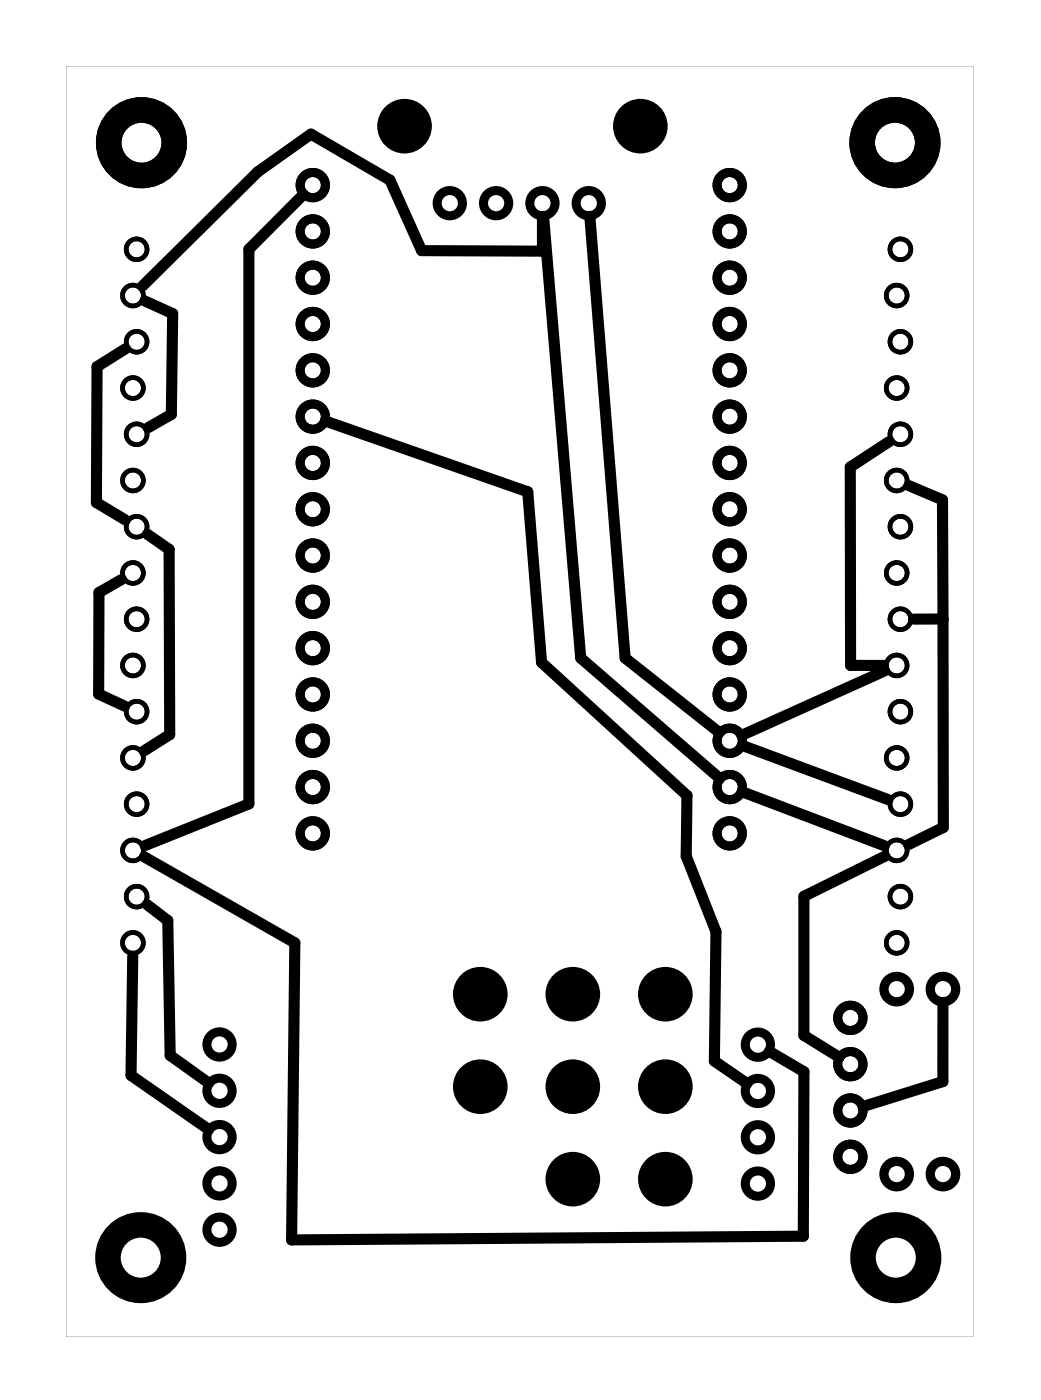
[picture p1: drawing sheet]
<svg xmlns="http://www.w3.org/2000/svg" width="57mm" height="77mm" viewBox="0 0 57 77" stroke-linecap="round" stroke-linejoin="round" font-family="sans-serif">
<path d="M3.6 3.6h49.8v69.8h-49.8zM3.6 3.6v69.8h49.8v-69.8z" fill="#000"/>
<g fill="none" stroke="#000" stroke-width=".51">
<circle cx="49.2" cy="54.3" r=".7"/>
<circle cx="51.8" cy="54.3" r=".7"/>
<circle cx="49.2" cy="64.5" r=".7"/>
<circle cx="51.8" cy="64.5" r=".7"/>
</g>
<g fill="none" stroke="#000" stroke-width=".25">
<circle cx="7.3" cy="16.2" r=".57"/>
<circle cx="7.5" cy="13.7" r=".57"/>
<circle cx="7.5" cy="18.8" r=".57"/>
<circle cx="49.2" cy="16.2" r=".57"/>
<circle cx="49.4" cy="13.7" r=".57"/>
<circle cx="49.4" cy="18.8" r=".57"/>
<circle cx="7.3" cy="36.6" r=".57"/>
<circle cx="7.3" cy="31.5" r=".57"/>
<circle cx="7.3" cy="21.3" r=".57"/>
<circle cx="7.3" cy="26.4" r=".57"/>
<circle cx="7.5" cy="39.1" r=".57"/>
<circle cx="7.5" cy="23.9" r=".57"/>
<circle cx="7.5" cy="28.9" r=".57"/>
<circle cx="7.5" cy="34" r=".57"/>
<circle cx="49.2" cy="26.4" r=".57"/>
<circle cx="49.2" cy="21.3" r=".57"/>
<circle cx="49.2" cy="36.6" r=".57"/>
<circle cx="49.2" cy="31.5" r=".57"/>
<circle cx="49.4" cy="28.9" r=".57"/>
<circle cx="49.4" cy="39.1" r=".57"/>
<circle cx="49.4" cy="23.9" r=".57"/>
<circle cx="49.4" cy="34" r=".57"/>
<circle cx="7.3" cy="41.6" r=".57"/>
<circle cx="7.3" cy="46.7" r=".57"/>
<circle cx="7.3" cy="51.8" r=".57"/>
<circle cx="7.5" cy="44.2" r=".57"/>
<circle cx="7.5" cy="49.3" r=".57"/>
<circle cx="49.2" cy="46.7" r=".57"/>
<circle cx="49.2" cy="41.6" r=".57"/>
<circle cx="49.2" cy="51.8" r=".57"/>
<circle cx="49.4" cy="49.3" r=".57"/>
<circle cx="49.4" cy="44.2" r=".57"/>
</g>
<g fill="none" stroke="#000" stroke-width=".5">
<circle cx="17.2" cy="15.3" r=".69"/>
<circle cx="17.2" cy="12.7" r=".69"/>
<circle cx="17.2" cy="17.8" r=".69"/>
<circle cx="17.2" cy="10.2" r=".69"/>
<circle cx="24.7" cy="11.2" r=".69"/>
<circle cx="27.2" cy="11.2" r=".69"/>
<circle cx="29.8" cy="11.2" r=".69"/>
<circle cx="32.3" cy="11.2" r=".69"/>
<circle cx="40.1" cy="15.3" r=".69"/>
<circle cx="40.1" cy="12.7" r=".69"/>
<circle cx="40.1" cy="10.2" r=".69"/>
<circle cx="40.1" cy="17.8" r=".69"/>
<circle cx="17.2" cy="25.4" r=".69"/>
<circle cx="17.2" cy="28" r=".69"/>
<circle cx="17.2" cy="20.3" r=".69"/>
<circle cx="17.2" cy="22.9" r=".69"/>
<circle cx="17.2" cy="38.1" r=".69"/>
<circle cx="17.2" cy="35.6" r=".69"/>
<circle cx="17.2" cy="30.5" r=".69"/>
<circle cx="17.2" cy="33.1" r=".69"/>
<circle cx="40.1" cy="25.4" r=".69"/>
<circle cx="40.1" cy="28" r=".69"/>
<circle cx="40.1" cy="22.9" r=".69"/>
<circle cx="40.1" cy="20.3" r=".69"/>
<circle cx="40.1" cy="38.1" r=".69"/>
<circle cx="40.1" cy="30.5" r=".69"/>
<circle cx="40.1" cy="35.6" r=".69"/>
<circle cx="40.1" cy="33.1" r=".69"/>
<circle cx="12.1" cy="59.9" r=".69"/>
<circle cx="12.1" cy="57.4" r=".69"/>
<circle cx="17.2" cy="40.7" r=".69"/>
<circle cx="17.2" cy="43.2" r=".69"/>
<circle cx="17.2" cy="45.8" r=".69"/>
<circle cx="40.1" cy="40.7" r=".69"/>
<circle cx="40.1" cy="45.8" r=".69"/>
<circle cx="40.1" cy="43.2" r=".69"/>
<circle cx="41.6" cy="59.9" r=".69"/>
<circle cx="41.6" cy="57.4" r=".69"/>
<circle cx="46.7" cy="55.9" r=".69"/>
<circle cx="46.7" cy="58.5" r=".69"/>
<circle cx="12.1" cy="67.6" r=".69"/>
<circle cx="12.1" cy="65" r=".69"/>
<circle cx="12.1" cy="62.5" r=".69"/>
<circle cx="41.6" cy="65" r=".69"/>
<circle cx="41.6" cy="62.5" r=".69"/>
<circle cx="46.7" cy="61" r=".69"/>
<circle cx="46.7" cy="63.5" r=".69"/>
</g>
<g fill="#000">
<circle cx="22.2" cy="6.9" r="1.5"/>
<circle cx="35.2" cy="6.9" r="1.5"/>
<circle cx="26.4" cy="59.7" r="1.5"/>
<circle cx="26.4" cy="54.6" r="1.5"/>
<circle cx="31.4" cy="54.6" r="1.5"/>
<circle cx="31.4" cy="59.7" r="1.5"/>
<circle cx="36.5" cy="59.7" r="1.5"/>
<circle cx="36.5" cy="54.6" r="1.5"/>
<circle cx="31.4" cy="64.8" r="1.5"/>
<circle cx="36.5" cy="64.8" r="1.5"/>
</g>
<g fill="none" stroke="#000" stroke-width="1.4" stroke-linecap="butt">
<circle cx="7.8" cy="7.8" r="1.8"/>
<circle cx="49.1" cy="7.8" r="1.8"/>
<circle cx="7.7" cy="69.1" r="1.8"/>
<circle cx="49.2" cy="69.1" r="1.8"/>
</g>
<g fill="none" stroke="#000" stroke-width=".61">
<path d="M6.9 19.2l-1.6 .9v7.5l1.6 1M8 16.5l1.5 .7-.1 5.6-1.3 .7M16.7 10.7l-3 3v30.5l-5.7 2.2M29.8 11.9v1.9h-6.7l-1.7-3.9-4.3-2.5-2.9 2-6.4 6.3M29.8 11.9l2.1 24.2 7.6 6.7M32.4 11.9l1.9 24.2 5.2 4.1M6.7 31.8l-1.3 .7v5.6l1.4 .7M8.1 29.4l1.2 .8v10.2l-1.4 .8M17.9 23.1l11.1 3.9 .7 9.4 8 7.3v3.3l1.6 4.2-.1 7.1 1.8 1.2M48.6 36.9l-7.9 3.5M48.8 24.3l-2.1 1.4v10.9h1.8M49.9 26.7l1.8 .8 .1 6.5"/>
<path d="M51.8 34h-1.6M51.8 34v11.5l-1.9 .9M7.3 52.5l-.1 6.6 4.3 2.9M7.9 47.1l8.3 4.7-.2 16.3 28.1-.2v-9l-1.9-1.1M8.1 49.7l1.1 .9 .1 7.4 2.2 1.5M40.7 43.5l7.8 3M40.7 40.9l8 3M48.6 47l-4.5 2.2v7.7l2 1.2M51.8 55.1v4.3l-4.4 1.4"/>
</g>
</svg>
